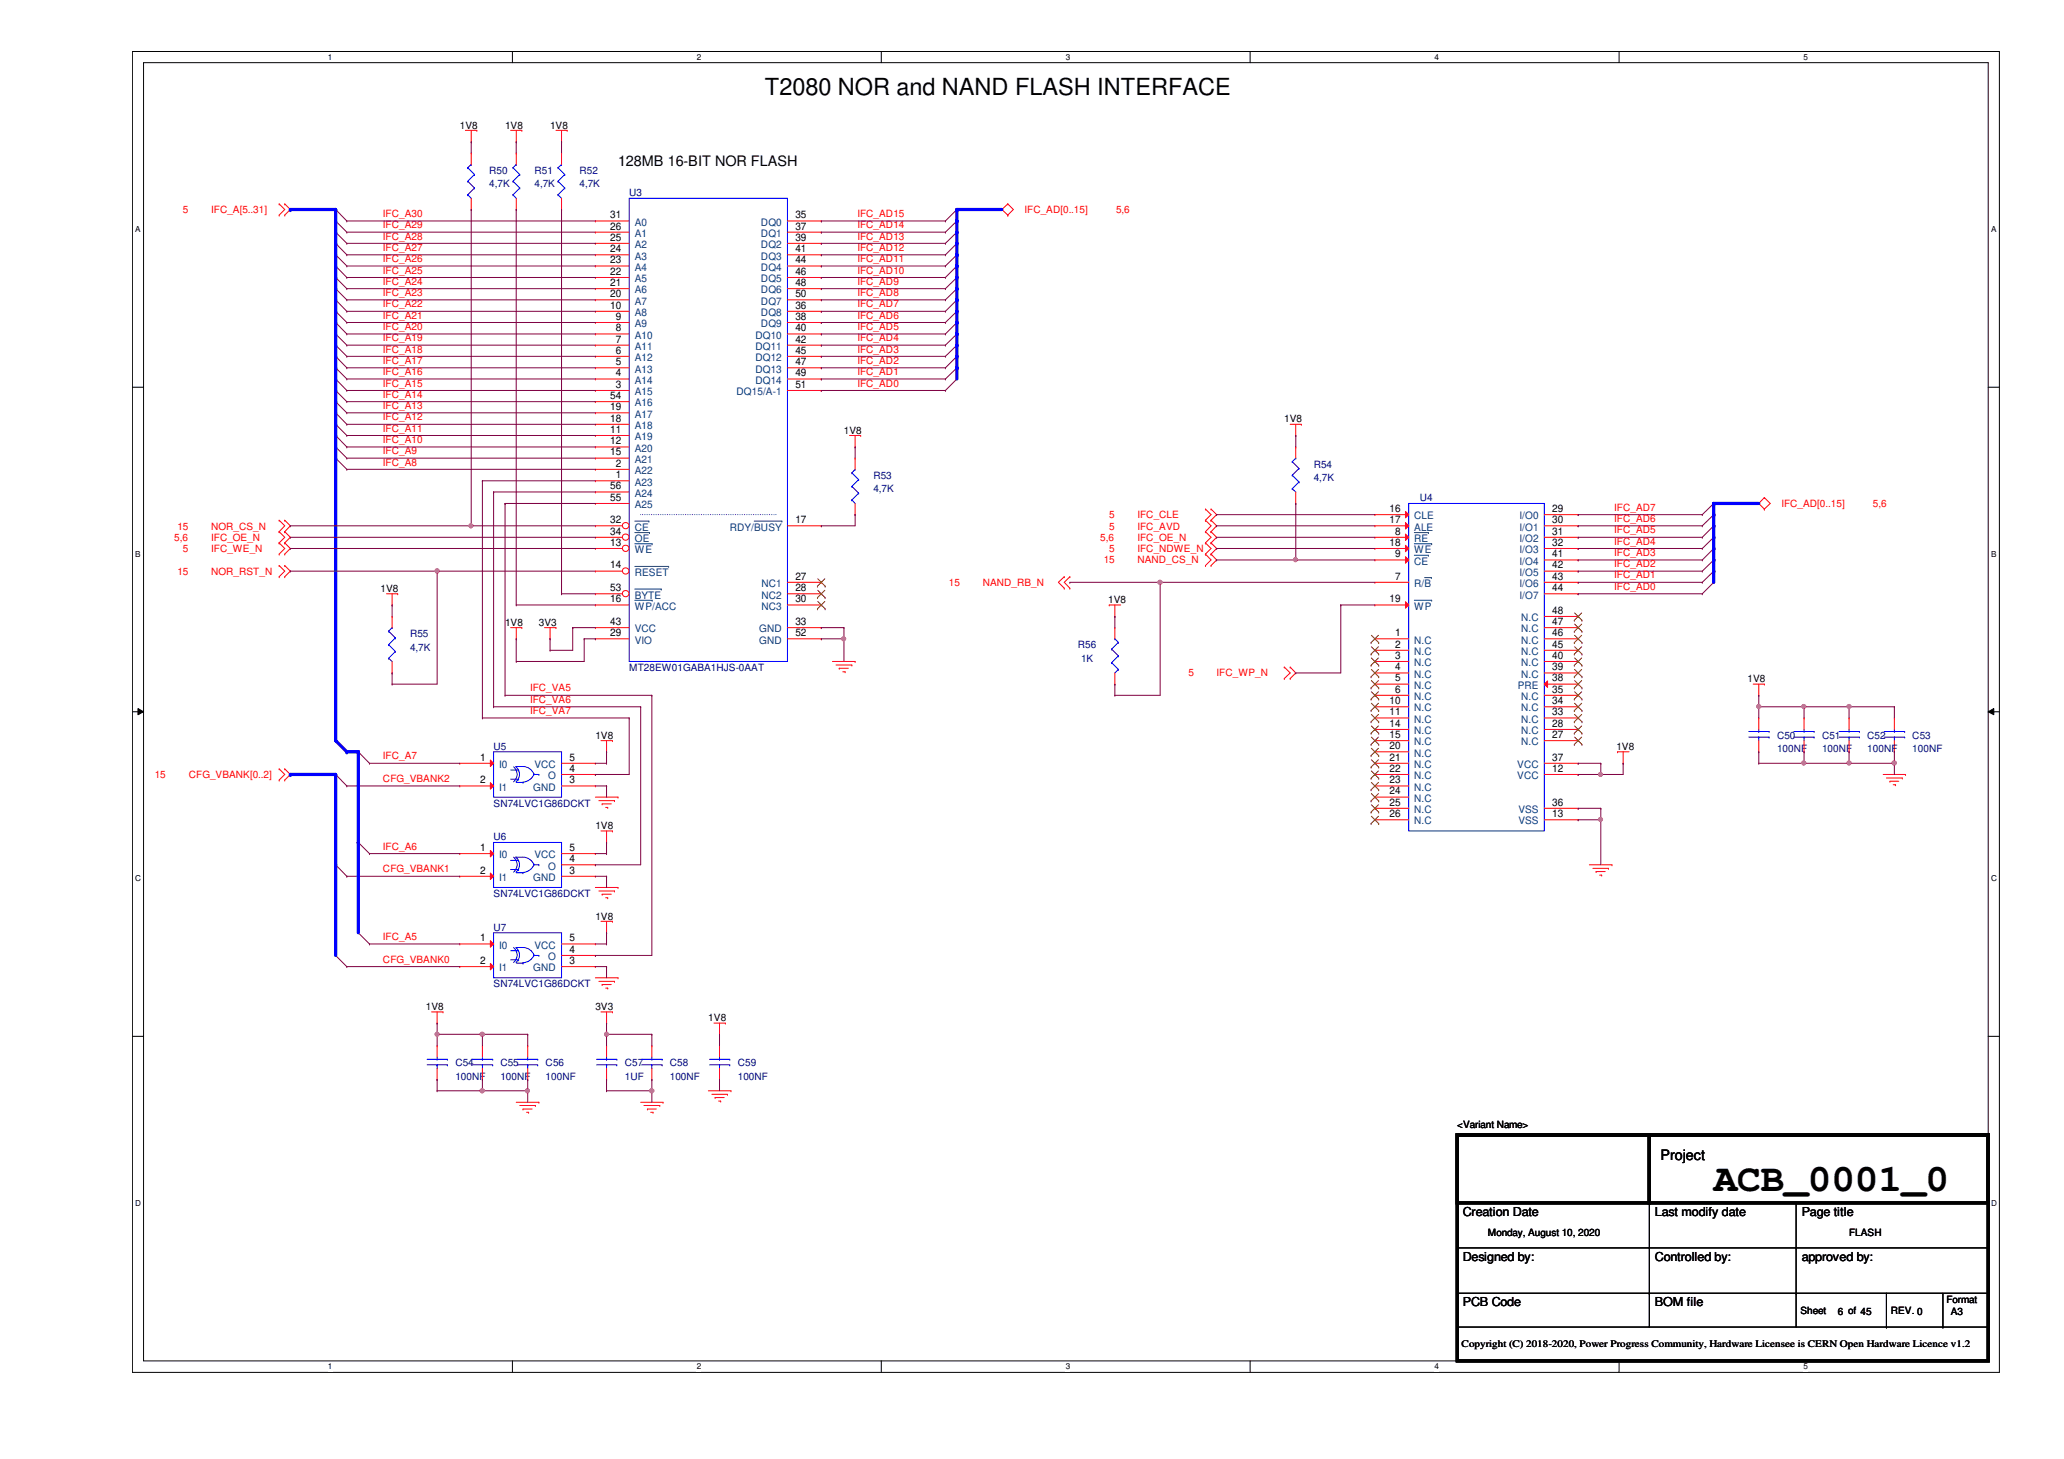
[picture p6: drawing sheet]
<svg xmlns="http://www.w3.org/2000/svg" width="297mm" height="210mm" viewBox="0 0 297 210" stroke-linecap="round" stroke-linejoin="round" font-family="sans-serif">
<defs><g id="words">
<text font-size="5.7" x="246.6" y="171.4">ACB_0001_0</text>
<text font-size="3.4" x="110.1" y="13.7">T2080 NOR and NAND FLASH INTERFACE</text>
<g font-size="2.1">
<text x="88.9" y="23.9">128MB 16-BIT NOR FLASH</text>
<text x="239" y="166.8">Project</text>
</g>
<g font-size="1.8">
<text x="210.5" y="175">Creation Date</text>
<text x="238.2" y="175">Last modify date</text>
<text x="259.3" y="175">Page title</text>
<text x="210.5" y="181.5">Designed by:</text>
<text x="238.2" y="181.5">Controlled by:</text>
<text x="259.3" y="181.5">approved by:</text>
<text x="210.5" y="188">PCB Code</text>
<text x="238.2" y="188">BOM file</text>
</g>
<g font-size="1.5">
<text x="87.8" y="31.4">31</text>
<text x="87.8" y="33">26</text>
<text x="87.8" y="34.6">25</text>
<text x="114.5" y="31.4">35</text>
<text x="114.5" y="33">37</text>
<text x="114.5" y="34.6">39</text>
<text x="87.8" y="36.3">24</text>
<text x="87.8" y="37.9">23</text>
<text x="87.8" y="39.5">22</text>
<text x="87.8" y="41.1">21</text>
<text x="114.5" y="36.3">41</text>
<text x="114.5" y="37.9">44</text>
<text x="114.5" y="39.5">46</text>
<text x="114.5" y="41.1">48</text>
<text x="87.8" y="42.8">20</text>
<text x="87.8" y="44.4">10</text>
<text x="88.6" y="46">9</text>
<text x="88.6" y="47.7">8</text>
<text x="114.5" y="42.8">50</text>
<text x="114.5" y="44.4">36</text>
<text x="114.5" y="46">38</text>
<text x="114.5" y="47.7">40</text>
<text x="88.6" y="49.3">7</text>
<text x="88.6" y="50.9">6</text>
<text x="88.6" y="52.5">5</text>
<text x="114.5" y="49.3">42</text>
<text x="114.5" y="50.9">45</text>
<text x="114.5" y="52.5">47</text>
<text x="87.8" y="57.4">54</text>
<text x="87.8" y="59">19</text>
<text x="88.6" y="54.1">4</text>
<text x="88.6" y="55.8">3</text>
<text x="114.5" y="54.1">49</text>
<text x="114.5" y="55.8">51</text>
<text x="87.8" y="60.7">18</text>
<text x="87.8" y="62.3">11</text>
<text x="87.8" y="63.9">12</text>
<text x="87.8" y="65.5">15</text>
<text x="87.8" y="70.4">56</text>
<text x="88.6" y="67.1">2</text>
<text x="88.6" y="68.8">1</text>
<text x="87.8" y="75.3">32</text>
<text x="87.8" y="76.9">34</text>
<text x="87.8" y="72.1">55</text>
<text x="114.5" y="75.3">17</text>
<text x="200" y="75.3">17</text>
<text x="200" y="73.7">16</text>
<text x="200.8" y="76.9">8</text>
<text x="223.4" y="73.7">29</text>
<text x="223.4" y="75.3">30</text>
<text x="223.4" y="76.9">31</text>
<text x="87.8" y="81.8">14</text>
<text x="87.8" y="78.5">13</text>
<text x="114.5" y="83.4">27</text>
<text x="200" y="78.5">18</text>
<text x="200.8" y="80.2">9</text>
<text x="200.8" y="83.4">7</text>
<text x="223.4" y="78.5">32</text>
<text x="223.4" y="83.4">43</text>
<text x="223.4" y="81.8">42</text>
<text x="223.4" y="80.2">41</text>
<text x="87.8" y="85">53</text>
<text x="87.8" y="86.7">16</text>
<text x="87.8" y="89.9">43</text>
<text x="114.5" y="85">28</text>
<text x="114.5" y="89.9">33</text>
<text x="114.5" y="86.7">30</text>
<text x="200" y="86.7">19</text>
<text x="223.4" y="89.9">47</text>
<text x="223.4" y="85">44</text>
<text x="223.4" y="88.3">48</text>
<text x="87.8" y="91.5">29</text>
<text x="114.5" y="91.5">52</text>
<text x="200.8" y="91.5">1</text>
<text x="200.8" y="93.2">2</text>
<text x="200.8" y="94.8">3</text>
<text x="223.4" y="91.5">46</text>
<text x="223.4" y="93.2">45</text>
<text x="223.4" y="94.8">40</text>
<text x="200" y="101.3">10</text>
<text x="200.8" y="99.7">6</text>
<text x="200.8" y="98">5</text>
<text x="200.8" y="96.4">4</text>
<text x="223.4" y="101.3">34</text>
<text x="223.4" y="99.7">35</text>
<text x="223.4" y="98">38</text>
<text x="223.4" y="96.4">39</text>
<text x="200" y="107.8">20</text>
<text x="200" y="102.9">11</text>
<text x="200" y="104.6">14</text>
<text x="200" y="106.2">15</text>
<text x="223.4" y="106.2">27</text>
<text x="223.4" y="104.6">28</text>
<text x="223.4" y="102.9">33</text>
<text x="69.1" y="109.4">1</text>
<text x="69.1" y="112.7">2</text>
<text x="82" y="111">4</text>
<text x="82" y="109.4">5</text>
<text x="82" y="112.7">3</text>
<text x="200" y="109.4">21</text>
<text x="200" y="111">22</text>
<text x="200" y="112.7">23</text>
<text x="223.4" y="109.4">37</text>
<text x="223.4" y="111">12</text>
<text x="200" y="114.3">24</text>
<text x="200" y="117.6">26</text>
<text x="200" y="115.9">25</text>
<text x="223.4" y="115.9">36</text>
<text x="223.4" y="117.6">13</text>
<text x="69.1" y="122.4">1</text>
<text x="69.1" y="125.7">2</text>
<text x="82" y="124">4</text>
<text x="82" y="122.4">5</text>
<text x="82" y="125.7">3</text>
<text x="69.1" y="135.4">1</text>
<text x="82" y="137.1">4</text>
<text x="82" y="135.4">5</text>
<text x="69.1" y="138.7">2</text>
<text x="82" y="138.7">3</text>
</g>
<g font-size="1.5" fill="#004080">
<text x="91.4" y="32.5">A0</text>
<text x="91.4" y="34.1">A1</text>
<text x="91.4" y="35.7">A2</text>
<text x="109.5" y="32.5">DQ0</text>
<text x="109.5" y="34.1">DQ1</text>
<text x="109.5" y="35.7">DQ2</text>
<text x="91.4" y="37.3">A3</text>
<text x="91.4" y="38.9">A4</text>
<text x="91.4" y="40.6">A5</text>
<text x="109.5" y="37.3">DQ3</text>
<text x="109.5" y="38.9">DQ4</text>
<text x="109.5" y="40.6">DQ5</text>
<text x="91.4" y="42.2">A6</text>
<text x="91.4" y="43.8">A7</text>
<text x="91.4" y="45.5">A8</text>
<text x="91.4" y="47.1">A9</text>
<text x="109.5" y="42.2">DQ6</text>
<text x="109.5" y="43.8">DQ7</text>
<text x="109.5" y="45.5">DQ8</text>
<text x="109.5" y="47.1">DQ9</text>
<text x="91.4" y="48.7">A10</text>
<text x="91.4" y="50.3">A11</text>
<text x="91.4" y="51.9">A12</text>
<text x="91.4" y="53.6">A13</text>
<text x="108.7" y="48.7">DQ10</text>
<text x="108.7" y="50.3">DQ11</text>
<text x="108.7" y="51.9">DQ12</text>
<text x="108.7" y="53.6">DQ13</text>
<text x="91.4" y="55.2">A14</text>
<text x="91.4" y="56.9">A15</text>
<text x="91.4" y="58.5">A16</text>
<text x="106" y="56.9">DQ15/A-1</text>
<text x="108.7" y="55.2">DQ14</text>
<text x="91.4" y="60.1">A17</text>
<text x="91.4" y="61.7">A18</text>
<text x="91.4" y="63.3">A19</text>
<text x="91.4" y="65">A20</text>
<text x="91.4" y="66.6">A21</text>
<text x="91.4" y="68.2">A22</text>
<text x="91.4" y="69.8">A23</text>
<text x="91.4" y="71.5">A24</text>
<text x="91.4" y="76.3">CE</text>
<text x="91.4" y="78">OE</text>
<text x="91.4" y="73.1">A25</text>
<text x="105" y="76.3">RDY/BUSY</text>
<text x="203.5" y="78">RE</text>
<text x="203.5" y="76.3">ALE</text>
<text x="203.5" y="74.7">CLE</text>
<text x="218.7" y="74.7">I/O0</text>
<text x="218.7" y="76.3">I/O1</text>
<text x="218.7" y="78">I/O2</text>
<text x="91.4" y="82.8">RESET</text>
<text x="91.4" y="79.6">WE</text>
<text x="203.5" y="79.6">WE</text>
<text x="203.5" y="81.2">CE</text>
<text x="218.7" y="79.6">I/O3</text>
<text x="218.7" y="82.8">I/O5</text>
<text x="218.7" y="81.2">I/O4</text>
<text x="91.4" y="86.1">BYTE</text>
<text x="91.4" y="87.7">WP/ACC</text>
<text x="109.6" y="86.1">NC2</text>
<text x="109.6" y="84.5">NC1</text>
<text x="109.6" y="87.7">NC3</text>
<text x="203.5" y="87.7">WP</text>
<text x="203.5" y="84.5">R/B</text>
<text x="218.7" y="86.1">I/O7</text>
<text x="218.7" y="84.5">I/O6</text>
<text x="218.9" y="89.4">N.C</text>
<text x="91.4" y="92.6">VIO</text>
<text x="91.4" y="91">VCC</text>
<text x="109.3" y="91">GND</text>
<text x="109.3" y="92.6">GND</text>
<text x="203.5" y="92.6">N.C</text>
<text x="203.5" y="94.2">N.C</text>
<text x="203.5" y="95.8">N.C</text>
<text x="218.9" y="91">N.C</text>
<text x="218.9" y="92.6">N.C</text>
<text x="218.9" y="94.2">N.C</text>
<text x="218.9" y="95.8">N.C</text>
<text x="203.5" y="100.7">N.C</text>
<text x="203.5" y="99.1">N.C</text>
<text x="203.5" y="97.5">N.C</text>
<text x="218.4" y="99.1">PRE</text>
<text x="218.9" y="100.7">N.C</text>
<text x="218.9" y="97.5">N.C</text>
<text x="203.5" y="104">N.C</text>
<text x="203.5" y="102.4">N.C</text>
<text x="203.5" y="105.6">N.C</text>
<text x="203.5" y="107.2">N.C</text>
<text x="218.9" y="107.2">N.C</text>
<text x="218.9" y="105.6">N.C</text>
<text x="218.9" y="102.4">N.C</text>
<text x="218.9" y="104">N.C</text>
<text x="71.8" y="110.5">I0</text>
<text x="71.8" y="113.7">I1</text>
<text x="76.8" y="113.7">GND</text>
<text x="76.9" y="110.5">VCC</text>
<text x="78.9" y="112.1">O</text>
<text x="203.5" y="108.8">N.C</text>
<text x="203.5" y="110.5">N.C</text>
<text x="203.5" y="112.1">N.C</text>
<text x="203.5" y="113.7">N.C</text>
<text x="218.4" y="110.5">VCC</text>
<text x="218.4" y="112.1">VCC</text>
<text x="203.5" y="115.4">N.C</text>
<text x="203.5" y="118.6">N.C</text>
<text x="203.5" y="117">N.C</text>
<text x="218.5" y="117">VSS</text>
<text x="218.5" y="118.6">VSS</text>
<text x="71.8" y="123.5">I0</text>
<text x="76.9" y="123.5">VCC</text>
<text x="78.9" y="125.1">O</text>
<text x="71.8" y="126.7">I1</text>
<text x="76.8" y="126.7">GND</text>
<text x="71.8" y="136.5">I0</text>
<text x="76.9" y="136.5">VCC</text>
<text x="71.8" y="139.7">I1</text>
<text x="76.8" y="139.7">GND</text>
<text x="78.9" y="138.1">O</text>
</g>
<g font-size="1.4">
<text x="66.2" y="18.5">1V8</text>
<text x="72.7" y="18.5">1V8</text>
<text x="79.2" y="18.5">1V8</text>
<text x="121.5" y="62.4">1V8</text>
<text x="184.8" y="60.7">1V8</text>
<text x="54.8" y="85.1">1V8</text>
<text x="159.5" y="86.8">1V8</text>
<text x="72.7" y="90">1V8</text>
<text x="77.6" y="90">3V3</text>
<text x="251.5" y="98.2">1V8</text>
<text x="85.7" y="106.3">1V8</text>
<text x="232.6" y="107.9">1V8</text>
<text x="85.7" y="119.3">1V8</text>
<text x="85.7" y="132.3">1V8</text>
<text x="61.3" y="145.3">1V8</text>
<text x="85.7" y="145.3">3V3</text>
<text x="101.9" y="146.9">1V8</text>
<text x="209.7" y="162.2">&lt;Variant Name&gt;</text>
<text x="214.1" y="177.8">Monday, August 10, 2020</text>
<text x="266.1" y="177.8">FLASH</text>
<text x="259.1" y="189">Sheet</text>
<text x="264.5" y="189.2">6 of 45</text>
<text x="272.1" y="189">REV. 0</text>
<text x="280.1" y="187.4">Format</text>
<text x="280.8" y="189.2">A3</text>
<text x="210.4" y="193.8">Copyright (C) 2018-2020, Power Progress Community, Hardware Licensee is CERN Open Hardware Licence v1.2</text>
</g>
<g font-size="1.4" fill="#000080">
<text x="70.4" y="25">R50</text>
<text x="70.4" y="27">4,7K</text>
<text x="76.9" y="25">R51</text>
<text x="76.9" y="27">4,7K</text>
<text x="83.4" y="25">R52</text>
<text x="83.4" y="27">4,7K</text>
<text x="90.6" y="28.2">U3</text>
<text x="125.7" y="68.9">R53</text>
<text x="125.7" y="70.8">4,7K</text>
<text x="189.1" y="67.3">R54</text>
<text x="189.1" y="69.2">4,7K</text>
<text x="204.3" y="72.1">U4</text>
<text x="59" y="91.7">R55</text>
<text x="59" y="93.6">4,7K</text>
<text x="155.1" y="93.3">R56</text>
<text x="155.6" y="95.2">1K</text>
<text x="90.6" y="96.5">MT28EW01GABA1HJS-0AAT</text>
<text x="71" y="107.9">U5</text>
<text x="255.7" y="106.3">C50</text>
<text x="262.2" y="106.3">C51</text>
<text x="268.7" y="106.3">C52</text>
<text x="275.2" y="106.3">C53</text>
<text x="255.7" y="108.2">100NF</text>
<text x="262.2" y="108.2">100NF</text>
<text x="268.7" y="108.2">100NF</text>
<text x="275.2" y="108.2">100NF</text>
<text x="71" y="116">SN74LVC1G86DCKT</text>
<text x="71" y="120.9">U6</text>
<text x="71" y="129">SN74LVC1G86DCKT</text>
<text x="71" y="133.9">U7</text>
<text x="71" y="142">SN74LVC1G86DCKT</text>
<text x="65.5" y="153.4">C54</text>
<text x="65.5" y="155.4">100NF</text>
<text x="72" y="153.4">C55</text>
<text x="72" y="155.4">100NF</text>
<text x="78.5" y="153.4">C56</text>
<text x="78.5" y="155.4">100NF</text>
<text x="89.9" y="153.4">C57</text>
<text x="89.9" y="155.4">1UF</text>
<text x="96.4" y="153.4">C58</text>
<text x="96.4" y="155.4">100NF</text>
<text x="106.2" y="153.4">C59</text>
<text x="106.2" y="155.4">100NF</text>
</g>
<g font-size="1.4" fill="#f00">
<text x="26.3" y="30.7">5</text>
<text x="30.4" y="30.7">IFC_A[5..31]</text>
<text x="55.1" y="34.5">IFC_A28</text>
<text x="55.1" y="32.9">IFC_A29</text>
<text x="55.1" y="31.2">IFC_A30</text>
<text x="123.4" y="34.5">IFC_AD13</text>
<text x="123.4" y="32.9">IFC_AD14</text>
<text x="123.4" y="31.2">IFC_AD15</text>
<text x="147.4" y="30.7">IFC_AD[0..15]</text>
<text x="160.6" y="30.7">5,6</text>
<text x="55.1" y="41">IFC_A24</text>
<text x="55.1" y="39.4">IFC_A25</text>
<text x="55.1" y="37.7">IFC_A26</text>
<text x="55.1" y="36.1">IFC_A27</text>
<text x="123.4" y="41">IFC_AD9</text>
<text x="123.4" y="39.4">IFC_AD10</text>
<text x="123.4" y="37.7">IFC_AD11</text>
<text x="123.4" y="36.1">IFC_AD12</text>
<text x="55.1" y="47.5">IFC_A20</text>
<text x="55.1" y="45.8">IFC_A21</text>
<text x="55.1" y="44.2">IFC_A22</text>
<text x="55.1" y="42.6">IFC_A23</text>
<text x="123.4" y="47.5">IFC_AD5</text>
<text x="123.4" y="45.8">IFC_AD6</text>
<text x="123.4" y="44.2">IFC_AD7</text>
<text x="123.4" y="42.6">IFC_AD8</text>
<text x="55.1" y="54">IFC_A16</text>
<text x="55.1" y="52.4">IFC_A17</text>
<text x="55.1" y="50.7">IFC_A18</text>
<text x="55.1" y="49.1">IFC_A19</text>
<text x="123.4" y="54">IFC_AD1</text>
<text x="123.4" y="52.4">IFC_AD2</text>
<text x="123.4" y="50.7">IFC_AD3</text>
<text x="123.4" y="49.1">IFC_AD4</text>
<text x="55.1" y="58.8">IFC_A13</text>
<text x="55.1" y="57.2">IFC_A14</text>
<text x="55.1" y="55.6">IFC_A15</text>
<text x="123.4" y="55.6">IFC_AD0</text>
<text x="55.1" y="65.4">IFC_A9</text>
<text x="55.1" y="63.8">IFC_A10</text>
<text x="55.1" y="62.1">IFC_A11</text>
<text x="55.1" y="60.5">IFC_A12</text>
<text x="55.1" y="67">IFC_A8</text>
<text x="25.1" y="77.9">5,6</text>
<text x="25.5" y="76.2">15</text>
<text x="30.4" y="76.2">NOR_CS_N</text>
<text x="30.4" y="77.9">IFC_OE_N</text>
<text x="158.3" y="77.9">5,6</text>
<text x="159.6" y="74.6">5</text>
<text x="159.6" y="76.2">5</text>
<text x="163.7" y="74.6">IFC_CLE</text>
<text x="163.7" y="76.2">IFC_AVD</text>
<text x="163.7" y="77.9">IFC_OE_N</text>
<text x="232.3" y="73.5">IFC_AD7</text>
<text x="232.3" y="75.1">IFC_AD6</text>
<text x="232.3" y="76.7">IFC_AD5</text>
<text x="256.4" y="72.9">IFC_AD[0..15]</text>
<text x="269.5" y="72.9">5,6</text>
<text x="25.5" y="82.7">15</text>
<text x="26.3" y="79.5">5</text>
<text x="30.4" y="79.5">IFC_WE_N</text>
<text x="30.4" y="82.7">NOR_RST_N</text>
<text x="158.8" y="81.1">15</text>
<text x="159.6" y="79.5">5</text>
<text x="163.7" y="79.5">IFC_NDWE_N</text>
<text x="163.7" y="81.1">NAND_CS_N</text>
<text x="232.3" y="78.4">IFC_AD4</text>
<text x="232.3" y="80">IFC_AD3</text>
<text x="232.3" y="81.6">IFC_AD2</text>
<text x="232.3" y="83.2">IFC_AD1</text>
<text x="136.6" y="84.3">15</text>
<text x="141.4" y="84.3">NAND_RB_N</text>
<text x="232.3" y="84.9">IFC_AD0</text>
<text x="76.3" y="101.1">IFC_VA6</text>
<text x="76.3" y="99.5">IFC_VA5</text>
<text x="171" y="97.3">5</text>
<text x="175.1" y="97.3">IFC_WP_N</text>
<text x="76.3" y="102.7">IFC_VA7</text>
<text x="22.3" y="112">15</text>
<text x="27.2" y="112">CFG_VBANK[0..2]</text>
<text x="55.1" y="112.5">CFG_VBANK2</text>
<text x="55.1" y="109.3">IFC_A7</text>
<text x="55.1" y="125.5">CFG_VBANK1</text>
<text x="55.1" y="122.3">IFC_A6</text>
<text x="55.1" y="135.3">IFC_A5</text>
<text x="55.1" y="138.5">CFG_VBANK0</text>
</g>
<g font-size="1.2">
<text x="47.2" y="8.6">1</text>
<text x="100.3" y="8.6">2</text>
<text x="153.4" y="8.6">3</text>
<text x="206.5" y="8.6">4</text>
<text x="259.5" y="8.6">5</text>
<text x="19.5" y="33.4">A</text>
<text x="286.6" y="33.4">A</text>
<text x="19.5" y="80.1">B</text>
<text x="286.6" y="80.1">B</text>
<text x="19.5" y="126.8">C</text>
<text x="286.6" y="126.8">C</text>
<text x="19.5" y="173.5">D</text>
<text x="286.6" y="173.5">D</text>
<text x="47.2" y="197">1</text>
<text x="100.3" y="197">2</text>
<text x="153.4" y="197">3</text>
<text x="206.5" y="197">4</text>
<text x="259.5" y="197">5</text>
</g>
</g></defs>
<path d="M19.1 7.4h268.6v190h-268.6zM20.7 9h265.4v186.8h-265.4z" fill="none" stroke="#000" stroke-width=".14"/>
<g fill="#fff">
<path d="M47.2 7.6h.6v1.3h-.6z"/>
<path d="M47.2 196h.6v1.3h-.6z"/>
</g>
<path d="M73.7 7.4v1.6M73.7 195.8v1.6" fill="none" stroke="#000" stroke-width=".14"/>
<g fill="#fff">
<path d="M100.3 7.6h.6v1.3h-.6z"/>
<path d="M100.3 196h.6v1.3h-.6z"/>
</g>
<path d="M126.8 7.4v1.6M126.8 195.8v1.6" fill="none" stroke="#000" stroke-width=".14"/>
<g fill="#fff">
<path d="M153.4 7.6h.6v1.3h-.6z"/>
<path d="M153.4 196h.6v1.3h-.6z"/>
</g>
<path d="M179.9 7.4v1.6M179.9 195.8v1.6" fill="none" stroke="#000" stroke-width=".14"/>
<g fill="#fff">
<path d="M206.5 7.6h.6v1.3h-.6z"/>
<path d="M206.5 196h.6v1.3h-.6z"/>
</g>
<path d="M233 7.4v1.6M233 195.8v1.6" fill="none" stroke="#000" stroke-width=".14"/>
<g fill="#fff">
<path d="M259.5 7.6h.6v1.3h-.6z"/>
<path d="M259.5 196h.6v1.3h-.6z"/>
<path d="M19.5 32.3h.7v1.4h-.7z"/>
<path d="M286.6 32.3h.7v1.4h-.7z"/>
<path d="M19.5 79h.7v1.3h-.7z"/>
<path d="M286.6 79h.7v1.3h-.7z"/>
</g>
<path d="M19.1 55.7h1.6M286.1 55.7h1.6" fill="none" stroke="#000" stroke-width=".14"/>
<g fill="#fff">
<path d="M19.5 125.7h.8v1.3h-.8z"/>
<path d="M286.6 125.7h.8v1.3h-.8z"/>
</g>
<path d="M19.1 102.4h1.6M19.9 101.9l.8 .5-.8 .4zM286.1 102.4l.8-.5v.9zM286.1 102.4h1.6" fill="none" stroke="#000" stroke-width=".14"/>
<path d="M19.9 101.9l.8 .5-.8 .4zM286.1 102.4l.8-.5v.9z" fill="#000"/>
<g fill="#fff">
<path d="M19.5 172.4h.8v1.3h-.8z"/>
<path d="M286.6 172.4h.8v1.3h-.8z"/>
</g>
<g fill="none" stroke="#000" stroke-width=".14">
<path d="M19.1 149.1h1.6M286.1 149.1h1.6M209.7 163.3h8.1M209.7 179.5h76.4M217.8 163.3h.1M237.4 179.5h.1M237.4 173.1v13M258.5 179.5h.1M258.5 173.1v13M286.1 179.5h.1M209.7 186.1h76.4M237.4 186.1h.1"/>
<path d="M237.4 186.1v4.8h-27.7M258.5 186.1h.1M258.5 186.1v4.8h-21.1M258.5 190.9h27.6M271.5 190.9h.1M271.5 186.1v4.8M279.6 190.9h.1M279.6 186.1v4.8M286.1 186.1h.1M286.1 190.9h.1"/>
</g>
<g fill="none" stroke="#f00" stroke-width=".14">
<path d="M67 18.8h1.6M67.8 18.8v1.6M68.6 18.8h.1M73.5 18.8h1.6M74.3 18.8v1.6M75.1 18.8h.1M80 18.8h1.6M80.8 18.8v1.6M81.6 18.8h.1M40.2 30.9h.1M40.2 29.3h.1M40.2 29.3l.8 .8-.8 .8"/>
<path d="M41 29.3h.1M41 30.9h.1M41 29.3l.8 .8-.8 .8M67.8 20.4h.1M74.3 20.4h.1M80.8 20.4h.1M144.2 30.1h.1M144.2 30.1l.8 .8M145 29.3h.1M145 30.9h.1M145 29.3l.8 .8-.8 .8M145 29.3l-.8 .8"/>
<path d="M40.2 76.5h.1M40.2 74.8h.1M40.2 78.1h.1M40.2 79.7h.1M40.2 74.8l.8 .8-.8 .9M40.2 76.5l.8 .8-.8 .8M40.2 78.1l.8 .8-.8 .8M41 74.8h.1M41 76.5h.1M41 78.1h.1M41 79.7h.1M41 74.8l.8 .8-.8 .9"/>
<path d="M41 76.5l.8 .8-.8 .8M41 78.1l.8 .8-.8 .8M122.3 62.7h1.6M123.1 64.3h.1M123.1 62.7v1.6M123.9 62.7h.1M173.5 74.8h.1M173.5 73.2h.1M173.5 76.5h.1M173.5 78.1h.1M173.5 79.7h.1M173.5 73.2l.8 .8-.8 .8"/>
<path d="M173.5 74.8l.8 .8-.8 .9M173.5 76.5l.8 .8-.8 .8M173.5 78.1l.8 .8-.8 .8M173.5 79.7l.8 .9-.8 .8M174.3 73.2h.1M174.3 74.8h.1M174.3 76.5h.1M174.3 78.1h.1M174.3 79.7h.1M174.3 73.2l.8 .8-.8 .8M174.3 74.8l.8 .8-.8 .9M174.3 76.5l.8 .8-.8 .8"/>
<path d="M174.3 78.1l.8 .8-.8 .8M174.3 79.7l.8 .9-.8 .8M185.7 61h1.6M186.5 62.7h.1M186.5 61v1.7M187.3 61h.1M253.1 72.4h.1M253.1 72.4l.8 .8M253.9 71.6h.1M253.9 73.2h.1M253.9 71.6l.9 .8-.9 .8M253.9 71.6l-.8 .8"/>
<path d="M40.2 83h.1M40.2 81.4h.1M40.2 81.4l.8 .8-.8 .8M41 81.4h.1M41 83h.1M41 81.4l.8 .8-.8 .8M55.6 85.4h1.6M56.4 87h.1M56.4 85.4v1.6M57.2 85.4h.1M73.5 90.3h1.6M74.3 91.9h.1"/>
<path d="M74.3 90.3v1.6M75.1 90.3h.1M78.4 90.3h1.6M79.2 91.9h.1M79.2 90.3v1.6M80 90.3h.1M119.8 95.2h3.3M120.3 95.7h2.3M120.8 96.1h.1M120.8 96.1h1.3M121.3 96.6h.3M121.6 96.6h.1"/>
<path d="M122.6 95.7h.1M123.1 95.2h.1M153.2 83h.1M153.2 84.6h.1M153.2 83l-.9 .8 .9 .8M154 83h.1M154 84.6h.1M154 83l-.8 .8 .8 .8M159.6 87h.1M159.6 87h1.7M160.4 88.7h.1M160.4 87v1.7"/>
<path d="M173.5 81.4h.1M174.3 81.4h.1M184.8 97.6h.1M184.8 96h.1M184.8 96l.9 .8-.9 .8M185.7 96h.1M185.7 97.6h.1M185.7 96l.8 .8-.8 .8M252.3 98.4h1.6M253.1 98.4v1.6M253.9 98.4h.1M40.2 112.2h.1"/>
<path d="M40.2 110.6h.1M40.2 110.6l.8 .8-.8 .8M41 110.6h.1M41 112.2h.1M41 110.6l.8 .8-.8 .8M85.7 114.7h3.2M86.2 115.2h2.2M86.5 106.6h1.6M86.5 119.5h1.6M86.7 115.7h.1M86.7 115.7h1.3M87.2 116.2h.3"/>
<path d="M87.3 108.2h.1M87.3 106.6v1.6M87.3 119.5v1.7M87.5 116.2h.1M88.1 106.6h.1M88.1 119.5h.1M88.4 115.2h.1M88.9 114.7h.1M232.8 108.2h.1M232.8 108.2h1.6M233.6 109.8h.1M233.6 108.2v1.6"/>
<path d="M253.1 100h.1M253.1 103.3h.1M253.1 108.2h.1M253.1 103.3v1.6M253.1 106.6v1.6M271 111.4h3.2M271.5 111.9h2.3M272 112.4h.1M272 112.4h1.3M272.5 112.9h.3M272.8 112.9h.1M273.8 111.9h.1"/>
<path d="M274.2 111.4h.1M85.7 127.7h3.2M86.2 128.2h2.2M86.5 132.5h1.6M86.7 128.7h.1M86.7 128.7h1.3M87.2 129.2h.3M87.3 121.2h.1M87.3 134.2h.1M87.3 132.5v1.7M87.5 129.2h.1M88.1 132.5h.1"/>
<path d="M88.4 128.2h.1M88.9 127.7h.1M228.7 124.4h3.3M229.2 124.9h2.3M229.7 125.4h.1M229.7 125.4h1.3M230.2 125.9h.3M230.5 125.9h.1M231.5 124.9h.1M232 124.4h.1M62.1 145.6h1.7M62.9 147.2h.1"/>
<path d="M62.9 145.6v1.6M63.8 145.6h.1M74.3 158.6h3.3M74.8 159h2.2M75.3 159.6h.1M75.3 159.6h1.3M77 159h.1M77.6 158.6h.1M85.7 140.7h3.2M86.2 141.2h2.2M86.5 145.6h1.6M86.7 141.6h.1"/>
<path d="M86.7 141.6h1.3M87.2 142.2h.3M87.3 147.2h.1M87.3 145.6v1.6M87.5 142.2h.1M88.1 145.6h.1M88.4 141.2h.1M88.9 140.7h.1M92.2 158.6h3.2M92.7 159h2.3M93.2 159.6h.1M93.2 159.6h1.2"/>
<path d="M95 159h.1M95.4 158.6h.1M101.9 156.9h3.3M102.4 157.4h2.3M102.7 147.2h1.7M102.9 157.9h.1M102.9 157.9h1.3M103.4 158.4h.3M103.5 148.8h.1M103.5 147.2v1.6M103.7 158.4h.1M104.4 147.2h.1"/>
<path d="M104.7 157.4h.1M105.2 156.9h.1M75.8 160h.3M76.1 160h.1M93.6 160h.4M94 160h.1"/>
</g>
<g fill="none" stroke="#800040" stroke-width=".14">
<path d="M48.3 30.1h.1M48.3 31.8h.1M48.3 33.4h.1M48.3 35h.1M48.3 36.7h.1M48.3 38.3h.1M48.3 39.9h.1M48.3 30.1l1.6 1.7M48.3 31.8l1.6 1.6M48.3 33.4l1.6 1.6M48.3 35l1.6 1.7M48.3 36.7l1.6 1.6"/>
<path d="M48.3 38.3l1.6 1.6M48.3 39.9l1.6 1.6M136.1 33.4h.1M136.1 35h.1M136.1 36.7h.1M136.1 38.3h.1M136.1 39.9h.1M136.1 31.8h.1M137.7 31.8l-1.6 1.6M137.7 33.4l-1.6 1.6M137.7 35l-1.6 1.7M137.7 36.7l-1.6 1.6"/>
<path d="M137.7 38.3l-1.6 1.6M137.7 39.9l-1.6 1.6M137.7 30.1l-1.6 1.7M48.3 41.5h.1M48.3 43.1h.1M48.3 44.8h.1M48.3 46.4h.1M48.3 48h.1M48.3 49.7h.1M48.3 51.3h.1M48.3 52.9h.1M48.3 54.5h.1"/>
<path d="M48.3 56.2h.1M48.3 57.8h.1M48.3 59.4h.1M48.3 41.5l1.6 1.6M48.3 43.1l1.6 1.7M48.3 44.8l1.6 1.6M48.3 46.4l1.6 1.6M48.3 48l1.6 1.7M48.3 49.7l1.6 1.6M48.3 51.3l1.6 1.6M48.3 52.9l1.6 1.6M48.3 54.5l1.6 1.7"/>
<path d="M48.3 56.2l1.6 1.6M48.3 57.8l1.6 1.6M48.3 59.4l1.6 1.6M136.1 41.5h.1M136.1 44.8h.1M136.1 43.1h.1M136.1 46.4h.1M136.1 48h.1M136.1 49.7h.1M136.1 51.3h.1M136.1 52.9h.1M136.1 56.2h.1"/>
<path d="M136.1 54.5h.1M137.7 43.1l-1.6 1.7M137.7 41.5l-1.6 1.6M137.7 44.8l-1.6 1.6M137.7 46.4l-1.6 1.6M137.7 48l-1.6 1.7M137.7 49.7l-1.6 1.6M137.7 51.3l-1.6 1.6M137.7 54.5l-1.6 1.7M137.7 52.9l-1.6 1.6M48.3 61h.1M48.3 62.7h.1"/>
<path d="M48.3 64.3h.1M48.3 65.9h.1M48.3 61l1.6 1.7M48.3 62.7l1.6 1.6M48.3 64.3l1.6 1.6M48.3 65.9l1.6 1.6M245 74h.1M245 75.6h.1M245 77.3h.1M245 78.9h.1M246.6 72.4l-1.6 1.6M246.6 74l-1.6 1.6"/>
<path d="M246.6 75.6l-1.6 1.7M246.6 77.3l-1.6 1.6M246.6 78.9l-1.6 1.7M245 80.6h.1M245 82.2h.1M245 83.8h.1M245 85.4h.1M246.6 80.6l-1.6 1.6M246.6 82.2l-1.6 1.6M246.6 83.8l-1.6 1.6M48.3 111.4h.1M48.3 111.4l1.6 1.7"/>
<path d="M51.6 108.2h.1M51.6 108.2l1.6 1.6M48.3 124.4h.1M48.3 137.5h.1M48.3 124.4l1.6 1.7M48.3 137.5l1.6 1.6M51.6 121.2h.1M51.6 134.2h.1M51.6 121.2l1.6 1.6M51.6 134.2l1.6 1.6"/>
</g>
<path d="M209.7 163.3h27.7v9.8h-27.7zM209.7 163.3h76.4v32.5h-76.4zM237.4 163.3h48.7v9.8h-48.7z" fill="none" stroke="#000" stroke-width=".47"/>
<path d="M202.7 72.4h19.5v47.1h-19.5zM251.7 106h2.9M251.7 105.2h2.9M253.1 105.2h.1M253.1 106h.1M253.1 104.9v.3M253.1 106v.6M254.6 106h.1M254.6 105.2h.1" fill="none" stroke="#00f" stroke-width=".14"/>
<path d="M202.3 78.4l.4 .5-.4 .5z" fill="#f00"/>
<path d="M197.9 78.9h.1M197.9 78.9h4.8M202.3 78.4l.4 .5-.4 .5zM197.9 100h.1M197.9 100h4.8M222.3 109.8h4.8M227.1 109.8h.1" fill="none" stroke="#f00" stroke-width=".14"/>
<path d="M203.5 78.2h2.5M206 78.2h.1" fill="none" stroke="#004080" stroke-width=".14"/>
<path d="M197.4 99.5l1 1.1M198.4 99.5l-1.1 1.1M197.3 100.6h.1M198.4 100.6h.1" fill="none" stroke="#804000" stroke-width=".14"/>
<path d="M202.3 80.1l.4 .5-.4 .4z" fill="#f00"/>
<path d="M197.9 80.6h.1M197.9 80.6h4.8M202.3 80.1l.4 .5-.4 .4z" fill="none" stroke="#f00" stroke-width=".14"/>
<path d="M203.5 79.9h2.1M205.6 79.9h.1" fill="none" stroke="#004080" stroke-width=".14"/>
<path d="M202.3 76.8l.4 .5-.4 .5z" fill="#f00"/>
<path d="M197.9 77.3h.1M197.9 77.3h4.8M202.3 76.8l.4 .5-.4 .5zM197.9 108.2h.1M197.9 108.2h4.8" fill="none" stroke="#f00" stroke-width=".14"/>
<path d="M203.5 76.6h2.1M205.6 76.6h.1" fill="none" stroke="#004080" stroke-width=".14"/>
<path d="M197.3 108.7h.1M197.4 107.7l1 1M198.4 107.7l-1.1 1M198.4 108.7h.1" fill="none" stroke="#804000" stroke-width=".14"/>
<path d="M202.3 86.6l.4 .4-.4 .5z" fill="#f00"/>
<g fill="none" stroke="#f00" stroke-width=".14">
<path d="M222.3 74h4.8M227.1 74h.1M197.9 87h.1M197.9 98.4h.1M197.9 91.9h.1M197.9 93.6h.1M197.9 95.2h.1M197.9 96.8h.1M197.9 83.8h.1M197.9 87h4.8M197.9 98.4h4.8M197.9 91.9h4.8"/>
<path d="M197.9 93.6h4.8M197.9 95.2h4.8M197.9 96.8h4.8M197.9 83.8h4.8M202.3 86.6l.4 .4-.4 .5zM197.9 109.8h.1M197.9 111.4h.1M197.9 113.1h.1M197.9 114.7h.1M197.9 117.9h.1M197.9 109.8h4.8M197.9 111.4h4.8"/>
<path d="M197.9 113.1h4.8M197.9 114.7h4.8M197.9 117.9h4.8M222.3 106.6h4.8M222.3 104.9h4.8M222.3 101.7h4.8M222.3 100h4.8M222.3 116.3h4.8M227.1 106.6h.1M227.1 104.9h.1M227.1 101.7h.1M227.1 100h.1"/>
<path d="M227.1 116.3h.1"/>
</g>
<path d="M203.5 86.4h2.5M205 83.1h1M206 83.1h.1M206 86.4h.1" fill="none" stroke="#004080" stroke-width=".14"/>
<g fill="none" stroke="#804000" stroke-width=".14">
<path d="M197.3 99h.1M197.3 92.5h.1M197.3 94.1h.1M197.3 95.7h.1M197.3 97.4h.1M197.4 97.9l1 1.1M197.4 91.4l1 1.1M197.4 93l1 1.1M197.4 94.7l1 1M197.4 96.3l1 1.1M198.4 97.9l-1.1 1.1M198.4 91.4l-1.1 1.1"/>
<path d="M198.4 93l-1.1 1.1M198.4 94.7l-1.1 1M198.4 96.3l-1.1 1.1M198.4 99h.1M198.4 92.5h.1M198.4 94.1h.1M198.4 95.7h.1M198.4 97.4h.1M226.6 99.5l1.1 1.1M227.6 99.5l-1 1.1M197.3 110.4h.1M197.3 112h.1"/>
<path d="M197.3 113.6h.1M197.3 115.2h.1M197.3 118.5h.1M197.4 109.3l1 1.1M197.4 110.9l1 1.1M197.4 112.6l1 1M197.4 114.2l1 1M197.4 117.4l1 1.1M198.4 109.3l-1.1 1.1M198.4 110.9l-1.1 1.1M198.4 112.6l-1.1 1M198.4 114.2l-1.1 1"/>
<path d="M198.4 117.4l-1.1 1.1M198.4 110.4h.1M198.4 112h.1M198.4 113.6h.1M198.4 115.2h.1M198.4 118.5h.1M226.6 107.1h.1M226.6 105.5h.1M226.6 102.2h.1M226.6 100.6h.1M226.6 106l1.1 1.1M226.6 104.4l1.1 1.1"/>
<path d="M226.6 101.2l1.1 1M227.6 106l-1 1.1M227.6 104.4l-1 1.1M227.6 101.2l-1 1M227.7 107.1h.1M227.7 105.5h.1M227.7 102.2h.1M227.7 100.6h.1"/>
</g>
<path d="M222.3 98.4l.4-.4v.9z" fill="#f00"/>
<path d="M222.3 98.4l.4-.4v.9zM222.3 98.4h4.8M222.3 96.8h4.8M227.1 98.4h.1M227.1 96.8h.1M222.3 111.4h4.8M222.3 117.9h4.8M227.1 111.4h.1M227.1 117.9h.1" fill="none" stroke="#f00" stroke-width=".14"/>
<path d="M226.6 99h.1M226.6 97.4h.1M226.6 97.9l1.1 1.1M226.6 96.3l1.1 1.1M227.6 97.9l-1 1.1M227.6 96.3l-1 1.1M227.7 99h.1M227.7 97.4h.1" fill="none" stroke="#804000" stroke-width=".14"/>
<path d="M202.3 75.2l.4 .4-.4 .5z" fill="#f00"/>
<path d="M197.9 75.6h.1M197.9 75.6h4.8M202.3 75.2l.4 .4-.4 .5zM197.9 103.3h.1M197.9 101.7h.1M197.9 104.9h.1M197.9 106.6h.1M197.9 103.3h4.8M197.9 101.7h4.8M197.9 104.9h4.8M197.9 106.6h4.8" fill="none" stroke="#f00" stroke-width=".14"/>
<g fill="none" stroke="#804000" stroke-width=".14">
<path d="M197.3 103.8h.1M197.3 102.2h.1M197.3 105.5h.1M197.3 107.1h.1M197.4 102.8l1 1M197.4 101.2l1 1M197.4 104.4l1 1.1M197.4 106l1 1.1M198.4 102.8l-1.1 1M198.4 101.2l-1.1 1M198.4 104.4l-1.1 1.1M198.4 106l-1.1 1.1"/>
<path d="M198.4 103.8h.1M198.4 102.2h.1M198.4 105.5h.1M198.4 107.1h.1"/>
</g>
<path d="M202.3 73.6l.4 .4-.4 .5z" fill="#f00"/>
<g fill="none" stroke="#f00" stroke-width=".14">
<path d="M85.7 31.8h.1M85.7 33.4h.1M85.7 35h.1M85.7 36.7h.1M85.7 38.3h.1M85.7 39.9h.1M85.7 31.8h4.9M85.7 33.4h4.9M85.7 35h4.9M85.7 36.7h4.9M85.7 38.3h4.9M85.7 39.9h4.9"/>
<path d="M85.7 41.5h.1M85.7 43.1h.1M85.7 44.8h.1M85.7 46.4h.1M85.7 48h.1M85.7 49.7h.1M85.7 51.3h.1M85.7 52.9h.1M85.7 54.5h.1M85.7 56.2h.1M85.7 57.8h.1M85.7 59.4h.1"/>
<path d="M85.7 41.5h4.9M85.7 43.1h4.9M85.7 44.8h4.9M85.7 46.4h4.9M85.7 48h4.9M85.7 49.7h4.9M85.7 51.3h4.9M85.7 52.9h4.9M85.7 54.5h4.9M85.7 56.2h4.9M85.7 57.8h4.9M85.7 59.4h4.9"/>
<path d="M85.7 61h.1M85.7 62.7h.1M85.7 64.3h.1M85.7 65.9h.1M85.7 67.5h.1M85.7 69.2h.1M85.7 70.8h.1M85.7 61h4.9M85.7 62.7h4.9M85.7 64.3h4.9M85.7 65.9h4.9M85.7 67.5h4.9"/>
<path d="M85.7 69.2h4.9M85.7 70.8h4.9M197.9 74h.1M197.9 74h4.8M202.3 73.6l.4 .4-.4 .5zM222.3 75.6h4.8M222.3 78.9h4.8M222.3 77.3h4.8M227.1 75.6h.1M227.1 78.9h.1M227.1 77.3h.1M222.3 90.3h4.8"/>
<path d="M222.3 91.9h4.8M222.3 93.6h4.8M222.3 85.4h4.8M222.3 83.8h4.8M222.3 82.2h4.8M222.3 80.6h4.8M222.3 95.2h4.8M222.3 88.7h4.8M227.1 90.3h.1M227.1 91.9h.1M227.1 93.6h.1M227.1 85.4h.1"/>
<path d="M227.1 83.8h.1M227.1 82.2h.1M227.1 80.6h.1M227.1 95.2h.1M227.1 88.7h.1M197.9 116.3h.1M197.9 116.3h4.8M222.3 103.3h4.8M227.1 103.3h.1"/>
</g>
<g fill="none" stroke="#804000" stroke-width=".14">
<path d="M226.6 90.8h.1M226.6 92.5h.1M226.6 94.1h.1M226.6 95.7h.1M226.6 89.2h.1M226.6 89.8l1.1 1M226.6 91.4l1.1 1.1M226.6 93l1.1 1.1M226.6 94.7l1.1 1M226.6 88.2l1.1 1M227.6 89.8l-1 1M227.6 91.4l-1 1.1"/>
<path d="M227.6 93l-1 1.1M227.6 94.7l-1 1M227.6 88.2l-1 1M227.7 90.8h.1M227.7 92.5h.1M227.7 94.1h.1M227.7 95.7h.1M227.7 89.2h.1M197.3 116.8h.1M197.4 115.8l1 1M198.4 115.8l-1.1 1M198.4 116.8h.1"/>
<path d="M226.6 103.8h.1M226.6 102.8l1.1 1M227.6 102.8l-1 1M227.7 103.8h.1"/>
</g>
<path d="M90.6 28.5h22.7v66.7h-22.7z" fill="none" stroke="#00f" stroke-width=".14"/>
<path d="M92.2 74h19.5M111.7 74h.1" fill="none" stroke="#00f" stroke-width=".14" stroke-dasharray="0 .3"/>
<circle cx="90" cy="75.6" r=".46" fill="#fff"/>
<g fill="none" stroke="#f00" stroke-width=".14">
<path d="M85.7 75.6h.1M85.7 75.6h3.9"/>
<circle cx="90" cy="75.6" r=".46"/>
</g>
<path d="M91.4 75h2M93.4 75h.1" fill="none" stroke="#004080" stroke-width=".14"/>
<circle cx="90" cy="82.1" r=".46" fill="#fff"/>
<g fill="none" stroke="#f00" stroke-width=".14">
<path d="M85.7 82.2h.1M85.7 91.9h.1M85.7 82.2h3.9M85.7 91.9h4.9"/>
<circle cx="90" cy="82.1" r=".46"/>
</g>
<path d="M91.4 81.5h4.8M96.2 81.5h.1" fill="none" stroke="#004080" stroke-width=".14"/>
<circle cx="90" cy="78.9" r=".46" fill="#fff"/>
<g fill="none" stroke="#f00" stroke-width=".14">
<path d="M85.7 78.9h.1M85.7 78.9h3.9"/>
<circle cx="90" cy="78.9" r=".46"/>
</g>
<path d="M91.4 78.2h2.5M93.9 78.2h.1" fill="none" stroke="#004080" stroke-width=".14"/>
<circle cx="90" cy="77.3" r=".46" fill="#fff"/>
<g fill="none" stroke="#f00" stroke-width=".14">
<path d="M85.7 77.3h.1M85.7 77.3h3.9"/>
<circle cx="90" cy="77.3" r=".46"/>
</g>
<path d="M91.4 76.6h2.1M93.5 76.6h.1" fill="none" stroke="#004080" stroke-width=".14"/>
<circle cx="90" cy="85.4" r=".46" fill="#fff"/>
<g fill="none" stroke="#f00" stroke-width=".14">
<path d="M67.8 30.1h.1M67.8 22h.1M67.8 22v1.7M67.8 28.5v1.6M113.3 31.8h4.9M113.3 33.4h4.9M113.3 35h4.9M113.3 36.7h4.9M113.3 38.3h4.9M113.3 39.9h4.9M118.2 31.8h.1M118.2 33.4h.1"/>
<path d="M118.2 35h.1M118.2 36.7h.1M118.2 38.3h.1M118.2 39.9h.1M113.3 41.5h4.9M113.3 43.1h4.9M113.3 44.8h4.9M113.3 46.4h4.9M113.3 48h4.9M113.3 49.7h4.9M113.3 51.3h4.9M113.3 52.9h4.9"/>
<path d="M113.3 54.5h4.9M113.3 56.2h4.9M118.2 41.5h.1M118.2 43.1h.1M118.2 44.8h.1M118.2 46.4h.1M118.2 48h.1M118.2 49.7h.1M118.2 51.3h.1M118.2 52.9h.1M118.2 54.5h.1M118.2 56.2h.1"/>
<path d="M85.7 72.4h.1M85.7 72.4h4.9M113.3 75.6h4.9M118.2 75.6h.1M186.5 72.4h.1M186.5 64.3h.1M186.5 64.3v1.6M186.5 70.8v1.6M85.7 85.4h.1M85.7 87h.1M85.7 90.3h.1M85.7 85.4h3.9"/>
<path d="M85.7 87h4.9M85.7 90.3h4.9M113.3 85.4h4.9M113.3 87h4.9M113.3 90.3h4.9M113.3 83.8h4.9M113.3 91.9h4.9M118.2 85.4h.1M118.2 83.8h.1M118.2 90.3h.1M118.2 91.9h.1M118.2 87h.1"/>
<path d="M272.6 103.3h.1M272.6 108.2h.1M272.6 103.3v1.6M272.6 106.6v1.6"/>
<circle cx="90" cy="85.4" r=".46"/>
</g>
<path d="M108.5 75h4M112.5 75h.1M91.4 84.8h3.8M91.4 86.4h2.5M93.9 86.4h.1M95.2 84.8h.1" fill="none" stroke="#004080" stroke-width=".14"/>
<path d="M117.6 86h.1M117.6 84.3h.1M117.6 87.6h.1M117.7 84.9l1 1.1M117.7 83.3l1 1M117.7 86.5l1 1.1M118.7 84.9l-1.1 1.1M118.7 83.3l-1.1 1M118.7 86.5l-1.1 1.1M118.7 86h.1M118.7 84.3h.1M118.7 87.6h.1" fill="none" stroke="#804000" stroke-width=".14"/>
<g fill="none" stroke="#00f" stroke-width=".14">
<path d="M67.3 28h.1M67.3 26.1h.1M67.3 24.1h.1M67.3 28l.5 .5M67.3 26.1l1 1M67.3 24.1l1 1M67.8 23.7h.1M67.8 23.7l-.5 .4M68.3 27.1h.1M68.3 25.1h.1M68.3 27.1l-1 .9M68.3 25.1l-1 1"/>
<path d="M186 70.3h.1M186 68.4h.1M186 66.4h.1M186 70.3l.5 .5M186 68.4l.9 .9M186 66.4l.9 1M186.5 65.9h.1M186.5 65.9l-.5 .5M186.9 69.3h.1M186.9 67.4h.1M186.9 69.3l-.9 1M186.9 67.4l-.9 1"/>
<path d="M271.1 106h3M271.1 105.2h3M272.6 105.2h.1M272.6 106h.1M272.6 104.9v.3M272.6 106v.6M274.1 106h.1M274.1 105.2h.1M71 134.2h9.8v6.5h-9.8zM73.5 136.8h1.1M73.5 138.1h1.1M73.9 136.3a1.4 1.4 0 0 1 0 2.2"/>
<path d="M74.3 136.3a1.4 1.4 0 0 1 0 2.2M74.3 136.3h.1M74.3 136.3a2.27 2.27 0 0 1 2.4 .8l.2 .4M74.3 138.6h1M74.6 136.8h.1M74.6 138.1h.1M75.3 138.6h.1M76.9 137.4a1.83 1.83 0 0 1-1.6 1.1M76.9 137.5h.7M77.6 137.5h.1"/>
</g>
<path d="M70.6 135.3l.4 .5-.4 .5z" fill="#f00"/>
<path d="M66.2 135.8h.1M66.2 135.8h4.8M70.6 135.3l.4 .5-.4 .5z" fill="none" stroke="#f00" stroke-width=".14"/>
<path d="M70.6 138.6l.4 .5-.4 .4z" fill="#f00"/>
<g fill="none" stroke="#f00" stroke-width=".14">
<path d="M123.1 74h.1M123.1 65.9h.1M123.1 65.9v1.6M123.1 72.4v1.6M56.4 96.8h.1M56.4 88.7h.1M56.4 88.7v1.6M56.4 95.2v1.6M66.2 139.1h.1M66.2 139.1h4.8M70.6 138.6l.4 .5-.4 .4zM80.8 139.1h4.9"/>
<path d="M80.8 137.5h4.9M80.8 135.8h4.9M85.7 137.5h.1M85.7 135.8h.1M85.7 139.1h.1M62.9 150.5h.1M62.9 155.3h.1M62.9 150.5v1.6M62.9 153.7v1.6"/>
</g>
<g fill="none" stroke="#00f" stroke-width=".14">
<path d="M122.6 71.9h.1M122.6 70h.1M122.6 68h.1M122.6 71.9l.5 .5M122.6 70l1 1M122.6 68l1 1M123.1 67.5h.1M123.1 67.5l-.5 .5M123.6 71h.1M123.6 69h.1M123.6 71l-1 .9M123.6 69l-1 1"/>
<path d="M55.9 94.7h.1M55.9 92.8h.1M55.9 90.8h.1M55.9 94.7l.5 .5M55.9 92.8l1 .9M55.9 90.8l1 1M56.4 90.3h.1M56.4 90.3l-.5 .5M56.9 93.7h.1M56.9 91.8h.1M56.9 93.7l-1 1M56.9 91.8l-1 1"/>
<path d="M71 108.2h9.8v6.5h-9.8zM73.5 110.8h1.1M73.5 112.1h1.1M73.9 110.3a1.4 1.4 0 0 1 0 2.2M74.2 110.3a1.41 1.41 0 0 1 .1 2.2M74.3 110.3h.1M74.3 110.3a2.24 2.24 0 0 1 2.4 .8l.2 .4M74.3 112.6h1M74.6 110.8h.1M74.6 112.1h.1M75.3 112.6h.1M76.9 111.3a1.84 1.84 0 0 1-1.6 1.2"/>
<path d="M76.9 111.4h.7M77.6 111.4h.1M61.5 153.2h2.9M61.5 152.4h2.9M62.9 152.4h.1M62.9 153.2h.1M62.9 152.1v.3M62.9 153.2v.5M64.4 153.2h.1M64.4 152.4h.1"/>
</g>
<path d="M70.6 109.3l.4 .5-.4 .5z" fill="#f00"/>
<path d="M66.2 109.8h.1M66.2 109.8h4.8M70.6 109.3l.4 .5-.4 .5z" fill="none" stroke="#f00" stroke-width=".14"/>
<path d="M70.6 112.6l.4 .5-.4 .4z" fill="#f00"/>
<g fill="none" stroke="#f00" stroke-width=".14">
<path d="M74.3 30.1h.1M74.3 22h.1M74.3 22v1.7M74.3 28.5v1.6M160.4 98.4h.1M160.4 90.3h.1M160.4 90.3v1.6M160.4 96.8v1.6M66.2 113.1h.1M66.2 113.1h4.8M70.6 112.6l.4 .5-.4 .4zM80.8 113.1h4.9"/>
<path d="M80.8 111.4h4.9M80.8 109.8h4.9M85.7 111.4h.1M85.7 109.8h.1M85.7 113.1h.1M259.6 103.3h.1M259.6 108.2h.1M259.6 103.3v1.6M259.6 106.6v1.6"/>
</g>
<g fill="none" stroke="#00f" stroke-width=".14">
<path d="M73.8 28h.1M73.8 26.1h.1M73.8 24.1h.1M73.8 28l.5 .5M73.8 26.1l1 1M73.8 24.1l1 1M74.3 23.7h.1M74.3 23.7l-.5 .4M74.8 27.1h.1M74.8 25.1h.1M74.8 27.1l-1 .9M74.8 25.1l-1 1"/>
<path d="M160 95.3h.1M160 93.4h.1M160 95.3l1 1M160 93.4l1 1M160.4 91.9h.1M160.4 91.9l.6 .5M161 96.3h.1M161 94.4h.1M161 92.4h.1M161 96.3l-.6 .5M161 94.4l-1 .9M161 92.4l-1 1"/>
<path d="M258.1 106h3M258.1 105.2h3M259.6 105.2h.1M259.6 106h.1M259.6 104.9v.3M259.6 106v.6M261.1 106h.1M261.1 105.2h.1M71 121.2h9.8v6.5h-9.8zM73.5 123.8h1.1M73.5 125.1h1.1M73.9 123.3a1.4 1.4 0 0 1 0 2.2"/>
<path d="M74.2 123.3a1.41 1.41 0 0 1 .1 2.2M74.3 123.3h.1M74.3 123.3a2.28 2.28 0 0 1 2.4 .8l.2 .4M74.3 125.6h1M74.6 123.8h.1M74.6 125.1h.1M75.3 125.6h.1M76.9 124.3a1.84 1.84 0 0 1-1.6 1.2M76.9 124.4h.7M77.6 124.4h.1"/>
</g>
<path d="M70.6 122.3l.4 .5-.4 .5z" fill="#f00"/>
<path d="M66.2 122.8h.1M66.2 122.8h4.8M70.6 122.3l.4 .5-.4 .5z" fill="none" stroke="#f00" stroke-width=".14"/>
<path d="M70.6 125.6l.4 .5-.4 .4z" fill="#f00"/>
<g fill="none" stroke="#f00" stroke-width=".14">
<path d="M80.8 30.1h.1M80.8 22h.1M80.8 22v1.7M80.8 28.5v1.6M266.1 103.3h.1M266.1 108.2h.1M266.1 103.3v1.6M266.1 106.6v1.6M66.2 126.1h.1M66.2 126.1h4.8M70.6 125.6l.4 .5-.4 .4zM80.8 126.1h4.9"/>
<path d="M80.8 124.4h4.9M80.8 122.8h4.9M85.7 124.4h.1M85.7 122.8h.1M85.7 126.1h.1M69.4 150.5h.1M69.4 155.3h.1M69.4 150.5v1.6M69.4 153.7v1.6M75.9 150.5h.1M75.9 155.3h.1M75.9 150.5v1.6"/>
<path d="M75.9 153.7v1.6M87.3 150.5h.1M87.3 155.3h.1M87.3 150.5v1.6M87.3 153.7v1.6M93.8 150.5h.1M93.8 155.3h.1M93.8 150.5v1.6M93.8 153.7v1.6M103.5 150.5h.1M103.5 155.3h.1M103.5 150.5v1.6"/>
<path d="M103.5 153.7v1.6"/>
</g>
<g fill="none" stroke="#00f" stroke-width=".14">
<path d="M80.3 28h.1M80.3 26.1h.1M80.3 24.1h.1M80.3 28l.5 .5M80.3 26.1l1 1M80.3 24.1l1 1M80.8 23.7h.1M80.8 23.7l-.5 .4M81.3 27.1h.1M81.3 25.1h.1M81.3 27.1l-1 .9M81.3 25.1l-1 1"/>
<path d="M264.7 106h2.9M264.7 105.2h2.9M266.1 105.2h.1M266.1 106h.1M266.1 104.9v.3M266.1 106v.6M267.6 106h.1M267.6 105.2h.1M67.9 153.2h3M67.9 152.4h3M69.4 152.4h.1M69.4 153.2h.1"/>
<path d="M69.4 152.1v.3M69.4 153.2v.5M70.9 153.2h.1M70.9 152.4h.1M74.5 153.2h2.9M74.5 152.4h2.9M75.9 152.4h.1M75.9 153.2h.1M75.9 152.1v.3M75.9 153.2v.5M77.4 153.2h.1M77.4 152.4h.1"/>
<path d="M85.9 153.2h2.9M85.9 152.4h2.9M87.3 152.4h.1M87.3 153.2h.1M87.3 152.1v.3M87.3 153.2v.5M88.8 153.2h.1M88.8 152.4h.1M92.3 153.2h3M92.3 152.4h3M93.8 152.4h.1M93.8 153.2h.1"/>
<path d="M93.8 152.1v.3M93.8 153.2v.5M95.3 153.2h.1M95.3 152.4h.1M102.1 153.2h2.9M102.1 152.4h2.9M103.5 152.4h.1M103.5 153.2h.1M103.5 152.1v.3M103.5 153.2v.5M105 153.2h.1M105 152.4h.1"/>
</g>
<g fill="none" stroke="#800040" stroke-width=".14">
<path d="M49.9 39.9h.1M49.9 38.3h.1M49.9 36.7h.1M49.9 35h.1M49.9 33.4h.1M49.9 31.8h.1M49.9 39.9h35.8M49.9 38.3h35.8M49.9 36.7h35.8M49.9 35h35.8M49.9 33.4h35.8M49.9 31.8h35.8"/>
<path d="M49.9 59.4h.1M49.9 57.8h.1M49.9 56.2h.1M49.9 54.5h.1M49.9 52.9h.1M49.9 51.3h.1M49.9 49.7h.1M49.9 48h.1M49.9 46.4h.1M49.9 44.8h.1M49.9 43.1h.1M49.9 41.5h.1"/>
<path d="M49.9 59.4h35.8M49.9 57.8h35.8M49.9 56.2h35.8M49.9 54.5h35.8M49.9 52.9h35.8M49.9 51.3h35.8M49.9 49.7h35.8M49.9 48h35.8M49.9 46.4h35.8M49.9 44.8h35.8M49.9 43.1h35.8M49.9 41.5h35.8"/>
<path d="M49.9 67.5h.1M49.9 65.9h.1M49.9 64.3h.1M49.9 62.7h.1M49.9 61h.1M49.9 67.5h35.8M49.9 65.9h35.8M49.9 64.3h35.8M49.9 62.7h35.8M49.9 61h35.8"/>
</g>
<path d="M48.3 33.4v1.6" fill="none" stroke="#00f" stroke-width=".47"/>
<circle cx="48.3" cy="33.4" r=".23" fill="#00f"/>
<path d="M48.3 35v1.7" fill="none" stroke="#00f" stroke-width=".47"/>
<circle cx="48.3" cy="35" r=".23" fill="#00f"/>
<path d="M48.3 36.7v1.6" fill="none" stroke="#00f" stroke-width=".47"/>
<circle cx="48.3" cy="36.7" r=".23" fill="#00f"/>
<path d="M48.3 38.3v1.6" fill="none" stroke="#00f" stroke-width=".47"/>
<circle cx="48.3" cy="38.3" r=".23" fill="#00f"/>
<path d="M48.3 39.9v1.6" fill="none" stroke="#00f" stroke-width=".47"/>
<circle cx="48.3" cy="39.9" r=".23" fill="#00f"/>
<path d="M48.3 43.1v1.7" fill="none" stroke="#00f" stroke-width=".47"/>
<circle cx="48.3" cy="43.1" r=".23" fill="#00f"/>
<path d="M48.3 44.8v1.6" fill="none" stroke="#00f" stroke-width=".47"/>
<circle cx="48.3" cy="44.8" r=".23" fill="#00f"/>
<path d="M48.3 46.4v1.6" fill="none" stroke="#00f" stroke-width=".47"/>
<circle cx="48.3" cy="46.4" r=".23" fill="#00f"/>
<path d="M48.3 48v1.7" fill="none" stroke="#00f" stroke-width=".47"/>
<circle cx="48.3" cy="48" r=".23" fill="#00f"/>
<path d="M48.3 49.7v1.6" fill="none" stroke="#00f" stroke-width=".47"/>
<circle cx="48.3" cy="49.7" r=".23" fill="#00f"/>
<path d="M48.3 51.3v1.6" fill="none" stroke="#00f" stroke-width=".47"/>
<circle cx="48.3" cy="51.3" r=".23" fill="#00f"/>
<path d="M48.3 52.9v1.6" fill="none" stroke="#00f" stroke-width=".47"/>
<circle cx="48.3" cy="52.9" r=".23" fill="#00f"/>
<path d="M48.3 56.2v1.6" fill="none" stroke="#00f" stroke-width=".47"/>
<circle cx="48.3" cy="56.2" r=".23" fill="#00f"/>
<path d="M48.3 57.8v1.6" fill="none" stroke="#00f" stroke-width=".47"/>
<circle cx="48.3" cy="57.8" r=".23" fill="#00f"/>
<path d="M48.3 59.4v1.6" fill="none" stroke="#00f" stroke-width=".47"/>
<circle cx="48.3" cy="59.4" r=".23" fill="#00f"/>
<path d="M48.3 61v1.7" fill="none" stroke="#00f" stroke-width=".47"/>
<circle cx="48.3" cy="61" r=".23" fill="#00f"/>
<path d="M48.3 62.7v1.6" fill="none" stroke="#00f" stroke-width=".47"/>
<circle cx="48.3" cy="62.7" r=".23" fill="#00f"/>
<path d="M48.3 41.5v1.6" fill="none" stroke="#00f" stroke-width=".47"/>
<circle cx="48.3" cy="41.5" r=".23" fill="#00f"/>
<path d="M48.3 54.5v1.7" fill="none" stroke="#00f" stroke-width=".47"/>
<circle cx="48.3" cy="54.5" r=".23" fill="#00f"/>
<path d="M41.8 30.1h6.5" fill="none" stroke="#00f" stroke-width=".47"/>
<circle cx="41.8" cy="30.1" r=".23" fill="#00f"/>
<path d="M48.3 30.1v1.7" fill="none" stroke="#00f" stroke-width=".47"/>
<circle cx="48.3" cy="30.1" r=".23" fill="#00f"/>
<path d="M48.3 31.8v1.6" fill="none" stroke="#00f" stroke-width=".47"/>
<circle cx="48.3" cy="31.8" r=".23" fill="#00f"/>
<path d="M48.3 64.3v1.6" fill="none" stroke="#00f" stroke-width=".47"/>
<circle cx="48.3" cy="64.3" r=".23" fill="#00f"/>
<path d="M48.3 65.9v40.7" fill="none" stroke="#00f" stroke-width=".47"/>
<circle cx="48.3" cy="65.9" r=".23" fill="#00f"/>
<g fill="none" stroke="#800040" stroke-width=".14">
<path d="M118.2 39.9h.1M118.2 38.3h.1M118.2 36.7h.1M118.2 35h.1M118.2 33.4h.1M118.2 31.8h.1M118.2 39.9h17.9M118.2 38.3h17.9M118.2 36.7h17.9M118.2 35h17.9M118.2 33.4h17.9M118.2 31.8h17.9"/>
<path d="M118.2 56.2h.1M118.2 54.5h.1M118.2 52.9h.1M118.2 51.3h.1M118.2 49.7h.1M118.2 48h.1M118.2 46.4h.1M118.2 44.8h.1M118.2 43.1h.1M118.2 41.5h.1M118.2 56.2h17.9M118.2 54.5h17.9"/>
<path d="M118.2 52.9h17.9M118.2 51.3h17.9M118.2 49.7h17.9M118.2 48h17.9M118.2 46.4h17.9M118.2 44.8h17.9M118.2 43.1h17.9M118.2 41.5h17.9"/>
</g>
<path d="M137.7 31.8v1.6" fill="none" stroke="#00f" stroke-width=".47"/>
<circle cx="137.7" cy="31.8" r=".23" fill="#00f"/>
<path d="M137.7 33.4v1.6" fill="none" stroke="#00f" stroke-width=".47"/>
<circle cx="137.7" cy="33.4" r=".23" fill="#00f"/>
<path d="M137.7 35v1.7" fill="none" stroke="#00f" stroke-width=".47"/>
<circle cx="137.7" cy="35" r=".23" fill="#00f"/>
<path d="M137.7 36.7v1.6" fill="none" stroke="#00f" stroke-width=".47"/>
<circle cx="137.7" cy="36.7" r=".23" fill="#00f"/>
<path d="M137.7 38.3v1.6" fill="none" stroke="#00f" stroke-width=".47"/>
<circle cx="137.7" cy="38.3" r=".23" fill="#00f"/>
<path d="M137.7 39.9v1.6" fill="none" stroke="#00f" stroke-width=".47"/>
<circle cx="137.7" cy="39.9" r=".23" fill="#00f"/>
<path d="M137.7 41.5v1.6" fill="none" stroke="#00f" stroke-width=".47"/>
<circle cx="137.7" cy="41.5" r=".23" fill="#00f"/>
<path d="M137.7 30.1v1.7" fill="none" stroke="#00f" stroke-width=".47"/>
<circle cx="137.7" cy="30.1" r=".23" fill="#00f"/>
<path d="M137.7 30.1h6.5" fill="none" stroke="#00f" stroke-width=".47"/>
<circle cx="137.7" cy="30.1" r=".23" fill="#00f"/>
<path d="M137.7 44.8v1.6" fill="none" stroke="#00f" stroke-width=".47"/>
<circle cx="137.7" cy="44.8" r=".23" fill="#00f"/>
<path d="M137.7 46.4v1.6" fill="none" stroke="#00f" stroke-width=".47"/>
<circle cx="137.7" cy="46.4" r=".23" fill="#00f"/>
<path d="M137.7 48v1.7" fill="none" stroke="#00f" stroke-width=".47"/>
<circle cx="137.7" cy="48" r=".23" fill="#00f"/>
<path d="M137.7 49.7v1.6" fill="none" stroke="#00f" stroke-width=".47"/>
<circle cx="137.7" cy="49.7" r=".23" fill="#00f"/>
<path d="M137.7 51.3v1.6" fill="none" stroke="#00f" stroke-width=".47"/>
<circle cx="137.7" cy="51.3" r=".23" fill="#00f"/>
<path d="M137.7 52.9v1.6" fill="none" stroke="#00f" stroke-width=".47"/>
<circle cx="137.7" cy="52.9" r=".23" fill="#00f"/>
<path d="M137.7 43.1v1.7" fill="none" stroke="#00f" stroke-width=".47"/>
<circle cx="137.7" cy="43.1" r=".23" fill="#00f"/>
<path d="M41.8 75.6h.1M41.8 77.3h.1M41.8 78.9h.1M41.8 75.6h26M41.8 77.3h43.9M41.8 78.9h43.9M41.8 82.2h.1M41.8 82.2h21.1" fill="none" stroke="#800040" stroke-width=".14"/>
<circle cx="62.9" cy="82.1" r=".31" fill="#f0f"/>
<circle cx="62.9" cy="82.1" r=".31" fill="none" stroke="#f0f" stroke-width=".14"/>
<g fill="none" stroke="#800040" stroke-width=".14">
<path d="M74.3 30.1h.1M74.3 30.1v56.9M80.8 30.1h.1M80.8 30.1v55.3M74.3 87h.1M74.3 87h11.4M80.8 85.4h.1M80.8 85.4h4.9M118.2 90.3h.1M118.2 91.9h.1M118.2 90.3h3.3M118.2 91.9h3.3"/>
<path d="M121.5 90.3h.1M121.5 91.9h.1M121.5 90.3v4.9"/>
</g>
<circle cx="121.4" cy="91.9" r=".3" fill="#f0f"/>
<circle cx="121.4" cy="91.9" r=".3" fill="none" stroke="#f0f" stroke-width=".14"/>
<g fill="none" stroke="#800040" stroke-width=".14">
<path d="M118.2 75.6h.1M123.1 64.3h.1M123.1 74h.1M123.1 64.3v1.6M123.1 74v1.6h-4.9M49.9 113.1h.1M49.9 113.1h16.3M53.2 109.8h.1M53.2 109.8h13M85.7 111.4h.1M85.7 109.8h1.6M85.7 113.1h1.6"/>
<path d="M85.7 111.4h4.9M87.3 108.2h.1M87.3 109.8h.1M87.3 113.1h.1M87.3 108.2v1.6M87.3 113.1v1.6M49.9 126.1h.1M49.9 139.1h.1M49.9 126.1h16.3M49.9 139.1h16.3M53.2 122.8h.1M53.2 135.8h.1"/>
<path d="M53.2 122.8h13M53.2 135.8h13M85.7 124.4h.1M85.7 137.5h.1M85.7 122.8h1.6M85.7 126.1h1.6M85.7 124.4h6.5M85.7 135.8h1.6M85.7 139.1h1.6M85.7 137.5h8.1M87.3 121.2h.1M87.3 122.8h.1"/>
<path d="M87.3 126.1h.1M87.3 134.2h.1M87.3 135.8h.1M87.3 139.1h.1M87.3 121.2v1.6M87.3 126.1v1.6M87.3 134.2v1.6M87.3 139.1v1.6"/>
</g>
<path d="M48.3 111.4v13" fill="none" stroke="#00f" stroke-width=".47"/>
<circle cx="48.3" cy="111.4" r=".23" fill="#00f"/>
<path d="M48.3 124.4v13.1" fill="none" stroke="#00f" stroke-width=".47"/>
<circle cx="48.3" cy="124.4" r=".23" fill="#00f"/>
<path d="M41.8 111.4h6.5" fill="none" stroke="#00f" stroke-width=".47"/>
<circle cx="41.8" cy="111.4" r=".23" fill="#00f"/>
<path d="M51.6 108.2v13" fill="none" stroke="#00f" stroke-width=".47"/>
<circle cx="51.6" cy="108.2" r=".23" fill="#00f"/>
<path d="M51.6 121.2v13" fill="none" stroke="#00f" stroke-width=".47"/>
<circle cx="51.6" cy="121.2" r=".23" fill="#00f"/>
<g fill="none" stroke="#800040" stroke-width=".14">
<path d="M67.8 20.4h.1M67.8 30.1h.1M67.8 20.4v1.6M67.8 30.1v45.5M74.3 20.4h.1M74.3 20.4v1.6M80.8 20.4h.1M80.8 20.4v1.6M69.4 69.2h.1M69.4 69.2h16.3M69.4 69.2v34.1M71 70.8h.1"/>
<path d="M71 70.8h14.7M71 70.8v30.9M72.7 72.4h.1M72.7 72.4h13M72.7 72.4v27.6M56.4 87h.1M56.4 96.8h.1M56.4 98.4h.1M56.4 87v1.7M56.4 96.8v1.6M62.9 82.2h.1M62.9 82.2v16.2h-6.5"/>
<path d="M62.9 82.2h22.8M74.3 91.9h.1M74.3 95.2h.1M74.3 91.9v3.3M79.2 91.9h.1M79.2 93.6h.1M79.2 91.9v1.7M82.4 90.3h.1M82.4 90.3h3.3M82.4 90.3v3.3h-3.2M84.1 91.9h.1M84.1 91.9v3.3h-9.8"/>
<path d="M84.1 91.9h1.6M85.7 91.9h.1M69.4 103.3h.1M69.4 103.3h21.2M71 101.7h.1M71 101.7h21.2M72.7 100h.1M72.7 100h21.1M90.6 103.3h.1M90.6 103.3v8.1M92.2 101.7h.1M92.2 101.7v22.7"/>
<path d="M93.8 100h.1M93.8 100v37.5"/>
</g>
<circle cx="67.8" cy="75.6" r=".3" fill="#f0f"/>
<circle cx="67.8" cy="75.6" r=".3" fill="none" stroke="#f0f" stroke-width=".14"/>
<path d="M67.8 75.6h.1M67.8 75.6h17.9" fill="none" stroke="#800040" stroke-width=".14"/>
<path d="M48.3 106.6l1.6 1.6" fill="none" stroke="#00f" stroke-width=".47"/>
<circle cx="49.9" cy="108.2" r=".23" fill="#00f"/>
<path d="M49.9 108.2h1.7" fill="none" stroke="#00f" stroke-width=".47"/>
<circle cx="51.6" cy="108.2" r=".23" fill="#00f"/>
<path d="M253.1 108.2h.1M253.1 100h.1M253.1 101.7h.1M253.1 100v1.7M253.1 108.2v1.6M253.1 101.7h6.5M259.6 108.2h.1M259.6 108.2v1.6M266.1 108.2h.1M266.1 108.2v1.6" fill="none" stroke="#800040" stroke-width=".14"/>
<circle cx="259.6" cy="101.6" r=".3" fill="#f0f"/>
<circle cx="259.6" cy="101.6" r=".3" fill="none" stroke="#f0f" stroke-width=".14"/>
<circle cx="253.1" cy="101.6" r=".3" fill="#f0f"/>
<circle cx="253.1" cy="101.6" r=".3" fill="none" stroke="#f0f" stroke-width=".14"/>
<path d="M253.1 109.8h.1M253.1 109.8h6.5M259.6 101.7h.1M259.6 101.7h6.5M266.1 101.7h.1M266.1 101.7v1.6" fill="none" stroke="#800040" stroke-width=".14"/>
<circle cx="259.6" cy="109.8" r=".3" fill="#f0f"/>
<circle cx="259.6" cy="109.8" r=".3" fill="none" stroke="#f0f" stroke-width=".14"/>
<g fill="none" stroke="#800040" stroke-width=".14">
<path d="M253.1 101.7h.1M253.1 101.7v1.6M259.6 109.8h.1M259.6 101.7h.1M259.6 109.8h6.5M259.6 101.7v1.6M87.3 155.3h.1M87.3 147.2h.1M87.3 148.8h.1M87.3 147.2v1.6M87.3 155.3v1.6M87.3 148.8h6.5"/>
<path d="M93.8 155.3h.1M93.8 155.3v1.6M103.5 155.3h.1M103.5 148.8h.1M103.5 148.8v1.7M103.5 155.3v1.6"/>
</g>
<circle cx="87.3" cy="148.8" r=".3" fill="#f0f"/>
<circle cx="87.3" cy="148.8" r=".3" fill="none" stroke="#f0f" stroke-width=".14"/>
<path d="M87.3 156.9h.1M87.3 156.9h6.5M93.8 156.9h.1M93.8 156.9v1.7" fill="none" stroke="#800040" stroke-width=".14"/>
<circle cx="93.8" cy="156.9" r=".31" fill="#f0f"/>
<circle cx="93.8" cy="156.9" r=".31" fill="none" stroke="#f0f" stroke-width=".14"/>
<path d="M62.9 155.3h.1M62.9 147.2h.1M62.9 147.2v1.6M62.9 155.3v1.6M69.4 155.3h.1M69.4 156.9h.1M69.4 155.3v1.6M69.4 156.9h6.5M87.3 148.8h.1M87.3 148.8v1.7M93.8 148.8h.1M93.8 148.8v1.7" fill="none" stroke="#800040" stroke-width=".14"/>
<circle cx="75.9" cy="156.9" r=".3" fill="#f0f"/>
<circle cx="75.9" cy="156.9" r=".3" fill="none" stroke="#f0f" stroke-width=".14"/>
<circle cx="69.4" cy="156.9" r=".31" fill="#f0f"/>
<circle cx="69.4" cy="156.9" r=".31" fill="none" stroke="#f0f" stroke-width=".14"/>
<path d="M69.4 148.8h.1M69.4 148.8h6.5" fill="none" stroke="#800040" stroke-width=".14"/>
<circle cx="69.4" cy="148.8" r=".31" fill="#f0f"/>
<circle cx="69.4" cy="148.8" r=".31" fill="none" stroke="#f0f" stroke-width=".14"/>
<path d="M62.9 148.8h.1M62.9 148.8h6.5M62.9 148.8v1.7M75.9 148.8h.1M75.9 155.3h.1M75.9 148.8v1.7M75.9 155.3v1.6" fill="none" stroke="#800040" stroke-width=".14"/>
<circle cx="62.9" cy="148.8" r=".3" fill="#f0f"/>
<circle cx="62.9" cy="148.8" r=".3" fill="none" stroke="#f0f" stroke-width=".14"/>
<path d="M266.1 109.8h.1M272.6 101.7h.1M272.6 108.2h.1M272.6 101.7v1.6M272.6 108.2v1.6h-6.5M62.9 156.9h.1M62.9 156.9h6.5M69.4 148.8h.1M69.4 148.8v1.7M75.9 156.9h.1M75.9 156.9v1.7" fill="none" stroke="#800040" stroke-width=".14"/>
<circle cx="272.6" cy="109.8" r=".31" fill="#f0f"/>
<circle cx="272.6" cy="109.8" r=".31" fill="none" stroke="#f0f" stroke-width=".14"/>
<circle cx="266.1" cy="109.8" r=".3" fill="#f0f"/>
<circle cx="266.1" cy="109.8" r=".3" fill="none" stroke="#f0f" stroke-width=".14"/>
<path d="M266.1 101.7h.1M266.1 101.7h6.5M272.6 109.8h.1M272.6 109.8v1.6" fill="none" stroke="#800040" stroke-width=".14"/>
<circle cx="266.1" cy="101.6" r=".3" fill="#f0f"/>
<circle cx="266.1" cy="101.6" r=".3" fill="none" stroke="#f0f" stroke-width=".14"/>
<path d="M246.6 72.4v1.6" fill="none" stroke="#00f" stroke-width=".47"/>
<circle cx="246.6" cy="72.4" r=".23" fill="#00f"/>
<path d="M246.6 72.4h6.5" fill="none" stroke="#00f" stroke-width=".47"/>
<circle cx="246.6" cy="72.4" r=".23" fill="#00f"/>
<path d="M227.1 74h.1M227.1 74h17.9" fill="none" stroke="#800040" stroke-width=".14"/>
<path d="M246.6 74v1.6" fill="none" stroke="#00f" stroke-width=".47"/>
<circle cx="246.6" cy="74" r=".23" fill="#00f"/>
<path d="M227.1 75.6h.1M227.1 75.6h17.9" fill="none" stroke="#800040" stroke-width=".14"/>
<path d="M246.6 75.6v1.7" fill="none" stroke="#00f" stroke-width=".47"/>
<circle cx="246.6" cy="75.6" r=".23" fill="#00f"/>
<path d="M227.1 77.3h.1M227.1 77.3h17.9" fill="none" stroke="#800040" stroke-width=".14"/>
<path d="M246.6 77.3v1.6" fill="none" stroke="#00f" stroke-width=".47"/>
<circle cx="246.6" cy="77.3" r=".23" fill="#00f"/>
<path d="M227.1 78.9h.1M227.1 78.9h17.9" fill="none" stroke="#800040" stroke-width=".14"/>
<path d="M246.6 78.9v1.7" fill="none" stroke="#00f" stroke-width=".47"/>
<circle cx="246.6" cy="78.9" r=".23" fill="#00f"/>
<path d="M227.1 80.6h.1M227.1 80.6h17.9" fill="none" stroke="#800040" stroke-width=".14"/>
<path d="M246.6 80.6v1.6" fill="none" stroke="#00f" stroke-width=".47"/>
<circle cx="246.6" cy="80.6" r=".23" fill="#00f"/>
<path d="M227.1 82.2h.1M227.1 82.2h17.9" fill="none" stroke="#800040" stroke-width=".14"/>
<path d="M246.6 82.2v1.6" fill="none" stroke="#00f" stroke-width=".47"/>
<circle cx="246.6" cy="82.2" r=".23" fill="#00f"/>
<g fill="none" stroke="#800040" stroke-width=".14">
<path d="M175.1 74h.1M175.1 75.6h.1M175.1 77.3h.1M175.1 78.9h.1M175.1 74h22.8M175.1 75.6h22.8M175.1 77.3h22.8M175.1 78.9h22.8M186.5 62.7h.1M186.5 72.4h.1M186.5 72.4v8.2h-11.4M186.5 62.7v1.6"/>
<path d="M175.1 80.6h.1M186.5 96.8h.1M186.5 96.8h6.5M227.1 83.8h.1M227.1 85.4h.1M227.1 83.8h17.9M227.1 85.4h17.9"/>
</g>
<circle cx="186.4" cy="80.5" r=".3" fill="#f0f"/>
<circle cx="186.4" cy="80.5" r=".3" fill="none" stroke="#f0f" stroke-width=".14"/>
<path d="M154 83.8h.1M154 83.8h43.9M167 83.8h.1M186.5 80.6h.1M186.5 80.6h11.4" fill="none" stroke="#800040" stroke-width=".14"/>
<circle cx="166.9" cy="83.8" r=".31" fill="#f0f"/>
<circle cx="166.9" cy="83.8" r=".31" fill="none" stroke="#f0f" stroke-width=".14"/>
<path d="M167 83.8h.1M167 83.8v16.2M227.1 116.3h.1M227.1 117.9h.1M227.1 116.3h3.3M230.4 116.3h.1M230.4 116.3v1.6h-3.3" fill="none" stroke="#800040" stroke-width=".14"/>
<circle cx="230.3" cy="117.9" r=".3" fill="#f0f"/>
<circle cx="230.3" cy="117.9" r=".3" fill="none" stroke="#f0f" stroke-width=".14"/>
<g fill="none" stroke="#800040" stroke-width=".14">
<path d="M160.4 88.7h.1M160.4 98.4h.1M160.4 88.7v1.6M160.4 98.4v1.6M193 87h.1M193 87v9.8M193 87h4.9M160.4 100h.1M160.4 100h6.6M227.1 109.8h.1M227.1 111.4h.1M227.1 109.8h3.3"/>
<path d="M230.4 117.9h.1M230.4 109.8h.1M230.4 111.4h.1M230.4 109.8v1.6M230.4 117.9v6.5M233.6 109.8h.1M233.6 109.8v1.6h-6.5"/>
</g>
<circle cx="230.3" cy="111.4" r=".3" fill="#f0f"/>
<circle cx="230.3" cy="111.4" r=".3" fill="none" stroke="#f0f" stroke-width=".14"/>
<circle cx="62.9" cy="82.1" r=".31" fill="#f0f"/>
<circle cx="62.9" cy="82.1" r=".31" fill="none" stroke="#f0f" stroke-width=".14"/>
<circle cx="121.4" cy="91.9" r=".3" fill="#f0f"/>
<circle cx="121.4" cy="91.9" r=".3" fill="none" stroke="#f0f" stroke-width=".14"/>
<circle cx="67.8" cy="75.6" r=".3" fill="#f0f"/>
<circle cx="67.8" cy="75.6" r=".3" fill="none" stroke="#f0f" stroke-width=".14"/>
<circle cx="259.6" cy="101.6" r=".3" fill="#f0f"/>
<circle cx="259.6" cy="101.6" r=".3" fill="none" stroke="#f0f" stroke-width=".14"/>
<circle cx="253.1" cy="101.6" r=".3" fill="#f0f"/>
<circle cx="253.1" cy="101.6" r=".3" fill="none" stroke="#f0f" stroke-width=".14"/>
<circle cx="259.6" cy="109.8" r=".3" fill="#f0f"/>
<circle cx="259.6" cy="109.8" r=".3" fill="none" stroke="#f0f" stroke-width=".14"/>
<circle cx="87.3" cy="148.8" r=".3" fill="#f0f"/>
<circle cx="87.3" cy="148.8" r=".3" fill="none" stroke="#f0f" stroke-width=".14"/>
<circle cx="93.8" cy="156.9" r=".31" fill="#f0f"/>
<circle cx="93.8" cy="156.9" r=".31" fill="none" stroke="#f0f" stroke-width=".14"/>
<circle cx="75.9" cy="156.9" r=".3" fill="#f0f"/>
<circle cx="75.9" cy="156.9" r=".3" fill="none" stroke="#f0f" stroke-width=".14"/>
<circle cx="69.4" cy="156.9" r=".31" fill="#f0f"/>
<circle cx="69.4" cy="156.9" r=".31" fill="none" stroke="#f0f" stroke-width=".14"/>
<circle cx="69.4" cy="148.8" r=".31" fill="#f0f"/>
<circle cx="69.4" cy="148.8" r=".31" fill="none" stroke="#f0f" stroke-width=".14"/>
<circle cx="62.9" cy="148.8" r=".3" fill="#f0f"/>
<circle cx="62.9" cy="148.8" r=".3" fill="none" stroke="#f0f" stroke-width=".14"/>
<circle cx="272.6" cy="109.8" r=".31" fill="#f0f"/>
<circle cx="272.6" cy="109.8" r=".31" fill="none" stroke="#f0f" stroke-width=".14"/>
<circle cx="266.1" cy="109.8" r=".3" fill="#f0f"/>
<circle cx="266.1" cy="109.8" r=".3" fill="none" stroke="#f0f" stroke-width=".14"/>
<circle cx="266.1" cy="101.6" r=".3" fill="#f0f"/>
<circle cx="266.1" cy="101.6" r=".3" fill="none" stroke="#f0f" stroke-width=".14"/>
<circle cx="186.4" cy="80.5" r=".3" fill="#f0f"/>
<circle cx="186.4" cy="80.5" r=".3" fill="none" stroke="#f0f" stroke-width=".14"/>
<circle cx="166.9" cy="83.8" r=".31" fill="#f0f"/>
<circle cx="166.9" cy="83.8" r=".31" fill="none" stroke="#f0f" stroke-width=".14"/>
<circle cx="230.3" cy="117.9" r=".3" fill="#f0f"/>
<circle cx="230.3" cy="117.9" r=".3" fill="none" stroke="#f0f" stroke-width=".14"/>
<circle cx="230.3" cy="111.4" r=".3" fill="#f0f"/>
<circle cx="230.3" cy="111.4" r=".3" fill="none" stroke="#f0f" stroke-width=".14"/>
<use href="#words"/>
</svg>
